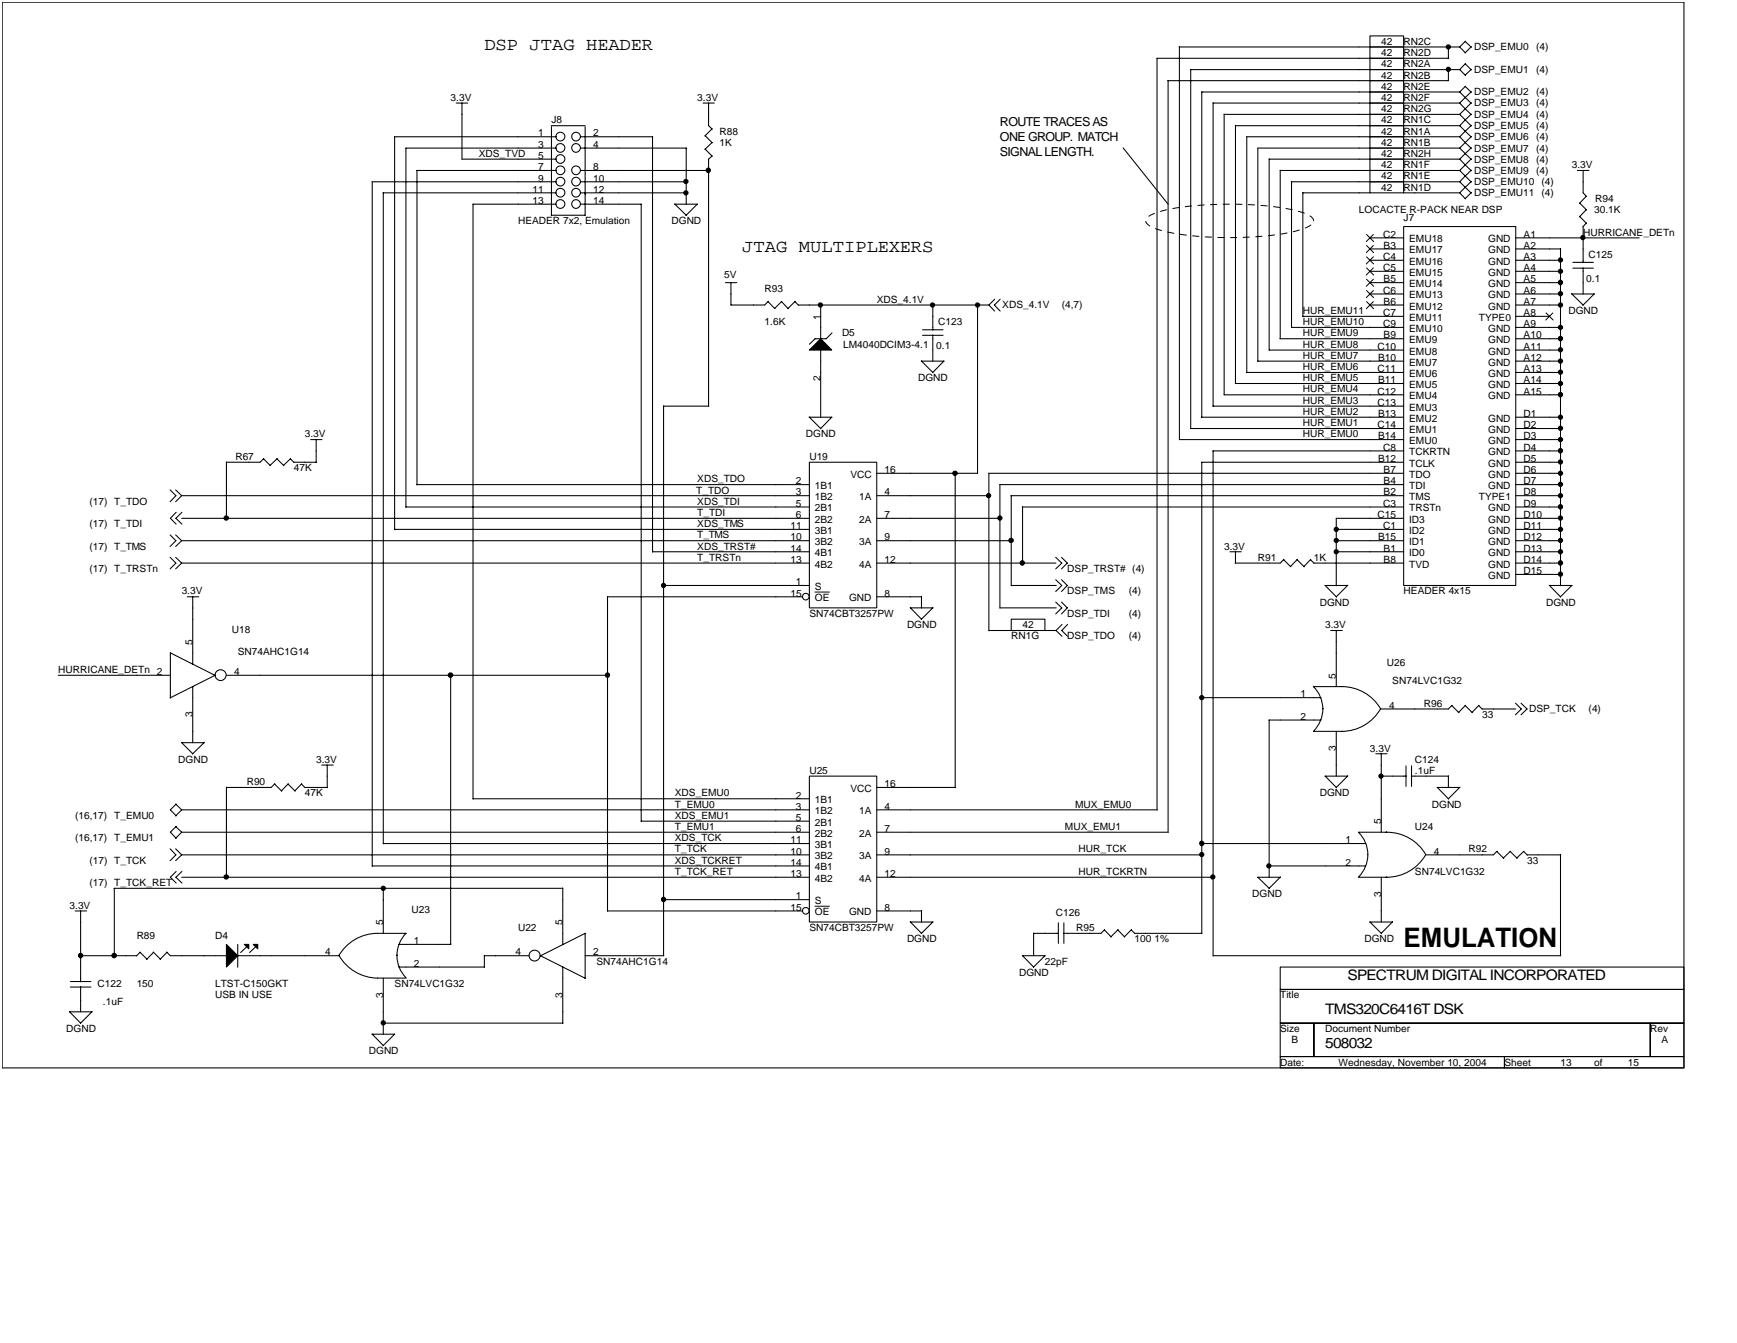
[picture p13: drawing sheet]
<svg xmlns="http://www.w3.org/2000/svg" width="279mm" height="216mm" viewBox="0 0 279 216" stroke-linecap="round" stroke-linejoin="round" font-family="sans-serif">
<defs><g id="words">
<text font-size="4.3" x="225.8" y="152.2">EMULATION</text>
<g font-size="2.9">
<text x="77.9" y="8.1">DSP JTAG HEADER</text>
<text x="119.4" y="40.5">JTAG MULTIPLEXERS</text>
</g>
<g font-size="2.3">
<text x="216.8" y="157.6">SPECTRUM DIGITAL INCORPORATED</text>
<text x="213.2" y="163">TMS320C6416T DSK</text>
<text x="213.2" y="168.4">508032</text>
</g>
<g font-size="2">
<text x="160.8" y="20.2">ROUTE TRACES AS</text>
<text x="160.8" y="22.7">ONE GROUP. MATCH</text>
<text x="160.8" y="25.1">SIGNAL LENGTH.</text>
</g>
<g font-size="1.6">
<text x="222.2" y="9">42</text>
<text x="222.2" y="7.2">42</text>
<text x="222.2" y="10.8">42</text>
<text x="225.8" y="9">RN2D</text>
<text x="225.8" y="7.2">RN2C</text>
<text x="225.8" y="10.8">RN2A</text>
<text x="237.1" y="8.1">DSP_EMU0</text>
<text x="237.1" y="11.7">DSP_EMU1</text>
<text x="247.1" y="8.1">(4)</text>
<text x="247.1" y="11.7">(4)</text>
<text x="72.5" y="16.2">3.3V</text>
<text x="112.2" y="16.2">3.3V</text>
<text x="222.2" y="12.6">42</text>
<text x="222.2" y="14.4">42</text>
<text x="222.2" y="16.2">42</text>
<text x="225.8" y="12.6">RN2B</text>
<text x="225.8" y="14.4">RN2E</text>
<text x="225.8" y="16.2">RN2F</text>
<text x="237.1" y="15.3">DSP_EMU2</text>
<text x="237.1" y="17.1">DSP_EMU3</text>
<text x="247.1" y="15.3">(4)</text>
<text x="247.1" y="17.1">(4)</text>
<text x="86.5" y="21.9">1</text>
<text x="86.5" y="23.8">3</text>
<text x="88.7" y="19.8">J8</text>
<text x="95.4" y="21.9">2</text>
<text x="95.4" y="23.8">4</text>
<text x="115.8" y="21.6">R88</text>
<text x="115.8" y="23.4">1K</text>
<text x="222.2" y="18">42</text>
<text x="222.2" y="19.8">42</text>
<text x="222.2" y="21.6">42</text>
<text x="222.2" y="23.4">42</text>
<text x="225.8" y="18">RN2G</text>
<text x="225.8" y="19.8">RN1C</text>
<text x="225.8" y="21.6">RN1A</text>
<text x="225.8" y="23.4">RN1B</text>
<text x="237.1" y="20.7">DSP_EMU5</text>
<text x="237.1" y="18.9">DSP_EMU4</text>
<text x="237.1" y="22.5">DSP_EMU6</text>
<text x="247.1" y="20.7">(4)</text>
<text x="247.1" y="18.9">(4)</text>
<text x="247.1" y="22.5">(4)</text>
<text x="77" y="25.2">XDS_TVD</text>
<text x="86.5" y="25.5">5</text>
<text x="86.5" y="27.4">7</text>
<text x="86.5" y="29.2">9</text>
<text x="95.4" y="27.4">8</text>
<text x="95.4" y="29.2">10</text>
<text x="222.2" y="28.8">42</text>
<text x="222.2" y="25.2">42</text>
<text x="222.2" y="27">42</text>
<text x="225.8" y="28.8">RN1E</text>
<text x="225.8" y="25.2">RN2H</text>
<text x="225.8" y="27">RN1F</text>
<text x="237.1" y="28">DSP_EMU9</text>
<text x="237.1" y="26.1">DSP_EMU8</text>
<text x="237.1" y="24.4">DSP_EMU7</text>
<text x="237.1" y="29.7">DSP_EMU10</text>
<text x="247.1" y="28">(4)</text>
<text x="247.1" y="26.1">(4)</text>
<text x="247.1" y="24.4">(4)</text>
<text x="248" y="29.7">(4)</text>
<text x="252.8" y="27">3.3V</text>
<text x="85.7" y="31">11</text>
<text x="85.7" y="32.8">13</text>
<text x="95.4" y="31">12</text>
<text x="95.4" y="32.8">14</text>
<text x="218.6" y="34.3">LOCACTE R-PACK NEAR DSP</text>
<text x="222.2" y="30.7">42</text>
<text x="225.8" y="30.7">RN1D</text>
<text x="225.8" y="35.5">J7</text>
<text x="237.1" y="31.6">DSP_EMU11</text>
<text x="248" y="31.6">(4)</text>
<text x="256.4" y="34.3">30.1K</text>
<text x="256.6" y="32.4">R94</text>
<text x="83.3" y="36">HEADER 7x2, Emulation</text>
<text x="108" y="36">DGND</text>
<text x="222.5" y="41.8">C4</text>
<text x="222.5" y="38.2">C2</text>
<text x="222.6" y="40">B3</text>
<text x="226.7" y="40.7">EMU17</text>
<text x="226.7" y="39">EMU18</text>
<text x="239.4" y="39">GND</text>
<text x="239.4" y="40.7">GND</text>
<text x="245.1" y="38.2">A1</text>
<text x="245.1" y="40">A2</text>
<text x="245.1" y="41.8">A3</text>
<text x="254.6" y="37.9">HURRICANE_DETn</text>
<text x="255.5" y="41.5">C125</text>
<text x="116.5" y="44.7">5V</text>
<text x="123" y="46.9">R93</text>
<text x="222.5" y="47.2">C6</text>
<text x="222.5" y="43.6">C5</text>
<text x="222.6" y="45.4">B5</text>
<text x="226.7" y="48">EMU13</text>
<text x="226.7" y="46.2">EMU14</text>
<text x="226.7" y="44.3">EMU15</text>
<text x="226.7" y="42.6">EMU16</text>
<text x="239.4" y="42.6">GND</text>
<text x="239.4" y="44.3">GND</text>
<text x="239.4" y="46.2">GND</text>
<text x="239.4" y="48">GND</text>
<text x="245.1" y="43.6">A4</text>
<text x="245.1" y="45.4">A5</text>
<text x="245.1" y="47.2">A6</text>
<text x="255.2" y="45.3">0.1</text>
<text x="123" y="52.3">1.6K</text>
<text x="132" y="51.4" transform="rotate(-90 132 51.4)">1</text>
<text x="141" y="48.7">XDS_4.1V</text>
<text x="150.9" y="52.3">C123</text>
<text x="161.2" y="49.6">XDS_4.1V</text>
<text x="170.8" y="49.6">(4,7)</text>
<text x="209.6" y="52.3">HUR_EMU10</text>
<text x="209.6" y="50.5">HUR_EMU11</text>
<text x="222.5" y="52.6">C9</text>
<text x="222.5" y="50.8">C7</text>
<text x="222.6" y="49">B6</text>
<text x="226.7" y="53.4">EMU10</text>
<text x="226.7" y="51.6">EMU11</text>
<text x="226.7" y="49.8">EMU12</text>
<text x="237.9" y="51.6">TYPE0</text>
<text x="239.4" y="49.8">GND</text>
<text x="239.4" y="53.4">GND</text>
<text x="245.1" y="49">A7</text>
<text x="245.1" y="50.8">A8</text>
<text x="245.1" y="52.6">A9</text>
<text x="252.3" y="50.5">DGND</text>
<text x="135.4" y="54.1">D5</text>
<text x="135.6" y="55.9">LM4040DCIM3-4.1</text>
<text x="150.6" y="56.1">0.1</text>
<text x="209.6" y="54.1">HUR_EMU9</text>
<text x="209.6" y="55.9">HUR_EMU8</text>
<text x="209.6" y="57.7">HUR_EMU7</text>
<text x="209.6" y="59.5">HUR_EMU6</text>
<text x="221.6" y="59.8">C11</text>
<text x="221.6" y="56.2">C10</text>
<text x="221.7" y="58">B10</text>
<text x="222.6" y="54.4">B9</text>
<text x="226.7" y="58.8">EMU7</text>
<text x="226.7" y="57">EMU8</text>
<text x="226.7" y="55.2">EMU9</text>
<text x="239.4" y="55.2">GND</text>
<text x="239.4" y="57">GND</text>
<text x="239.4" y="58.8">GND</text>
<text x="245.1" y="54.4">A10</text>
<text x="245.1" y="56.2">A11</text>
<text x="245.1" y="58">A12</text>
<text x="245.1" y="59.8">A13</text>
<text x="132" y="61.2" transform="rotate(-90 132 61.2)">2</text>
<text x="147.7" y="61.3">DGND</text>
<text x="209.6" y="64.9">HUR_EMU3</text>
<text x="209.6" y="61.3">HUR_EMU5</text>
<text x="209.6" y="63.1">HUR_EMU4</text>
<text x="221.6" y="65.2">C13</text>
<text x="221.6" y="63.4">C12</text>
<text x="221.7" y="61.6">B11</text>
<text x="226.7" y="64.2">EMU4</text>
<text x="226.7" y="62.4">EMU5</text>
<text x="226.7" y="60.6">EMU6</text>
<text x="239.4" y="60.6">GND</text>
<text x="239.4" y="62.4">GND</text>
<text x="239.4" y="64.2">GND</text>
<text x="245.1" y="61.6">A14</text>
<text x="245.1" y="63.4">A15</text>
<text x="49" y="70.3">3.3V</text>
<text x="129.6" y="70.3">DGND</text>
<text x="209.6" y="66.7">HUR_EMU2</text>
<text x="209.6" y="68.5">HUR_EMU1</text>
<text x="209.6" y="70.3">HUR_EMU0</text>
<text x="221.6" y="68.8">C14</text>
<text x="221.7" y="70.6">B14</text>
<text x="221.7" y="67">B13</text>
<text x="226.7" y="71.4">EMU0</text>
<text x="226.7" y="69.6">EMU1</text>
<text x="226.7" y="67.8">EMU2</text>
<text x="226.7" y="66">EMU3</text>
<text x="239.4" y="67.8">GND</text>
<text x="239.4" y="69.6">GND</text>
<text x="239.4" y="71.4">GND</text>
<text x="245.1" y="67">D1</text>
<text x="245.1" y="68.8">D2</text>
<text x="245.1" y="70.6">D3</text>
<text x="37.9" y="73.9">R67</text>
<text x="47.3" y="75.7">47K</text>
<text x="112.2" y="77.5">XDS_TDO</text>
<text x="128" y="77.9">2</text>
<text x="130.2" y="73.9">U19</text>
<text x="136.8" y="76.8">VCC</text>
<text x="142.3" y="76">16</text>
<text x="221.7" y="74.3">B12</text>
<text x="222.5" y="72.4">C8</text>
<text x="222.6" y="76">B7</text>
<text x="222.6" y="77.9">B4</text>
<text x="226.7" y="75">TCLK</text>
<text x="226.7" y="76.8">TDO</text>
<text x="226.7" y="73.2">TCKRTN</text>
<text x="239.4" y="73.2">GND</text>
<text x="239.4" y="75">GND</text>
<text x="239.4" y="76.8">GND</text>
<text x="245.1" y="72.4">D4</text>
<text x="245.1" y="74.3">D5</text>
<text x="245.1" y="76">D6</text>
<text x="245.1" y="77.9">D7</text>
<text x="14.4" y="81.1">(17) T_TDO</text>
<text x="112" y="79.3">T_TDO</text>
<text x="112.2" y="82.9">T_TDI</text>
<text x="112.2" y="81.1">XDS_TDI</text>
<text x="128" y="79.6">3</text>
<text x="128" y="81.5">5</text>
<text x="128" y="83.3">6</text>
<text x="131.1" y="80.4">1B2</text>
<text x="131.1" y="82.2">2B1</text>
<text x="131.1" y="78.6">1B1</text>
<text x="138.2" y="80.4">1A</text>
<text x="142.3" y="79.6">4</text>
<text x="142.3" y="83.3">7</text>
<text x="221.6" y="83.3">C15</text>
<text x="222.5" y="81.5">C3</text>
<text x="222.6" y="79.6">B2</text>
<text x="226.7" y="78.6">TDI</text>
<text x="226.7" y="82.2">TRSTn</text>
<text x="226.7" y="80.4">TMS</text>
<text x="237.9" y="80.4">TYPE1</text>
<text x="239.4" y="78.6">GND</text>
<text x="239.4" y="82.2">GND</text>
<text x="245.1" y="79.6">D8</text>
<text x="245.1" y="81.5">D9</text>
<text x="245.1" y="83.3">D10</text>
<text x="14.4" y="88.4">(17) T_TMS</text>
<text x="14.4" y="84.8">(17) T_TDI</text>
<text x="112.2" y="88.4">XDS_TRST#</text>
<text x="112.2" y="86.5">T_TMS</text>
<text x="112.2" y="84.8">XDS_TMS</text>
<text x="127.1" y="88.7">14</text>
<text x="127.1" y="85.1">11</text>
<text x="127.1" y="86.9">10</text>
<text x="131.1" y="87.6">3B2</text>
<text x="131.1" y="84">2B2</text>
<text x="131.1" y="89.4">4B1</text>
<text x="131.1" y="85.8">3B1</text>
<text x="138.2" y="84">2A</text>
<text x="138.2" y="87.6">3A</text>
<text x="142.3" y="86.9">9</text>
<text x="196.9" y="88.4">3.3V</text>
<text x="221.7" y="86.9">B15</text>
<text x="222.5" y="85.1">C1</text>
<text x="222.6" y="88.7">B1</text>
<text x="226.7" y="89.4">ID0</text>
<text x="226.7" y="87.6">ID1</text>
<text x="226.7" y="85.8">ID2</text>
<text x="226.7" y="84">ID3</text>
<text x="239.4" y="84">GND</text>
<text x="239.4" y="85.8">GND</text>
<text x="239.4" y="87.6">GND</text>
<text x="239.4" y="89.4">GND</text>
<text x="245.1" y="85.1">D11</text>
<text x="245.1" y="86.9">D12</text>
<text x="245.1" y="88.7">D13</text>
<text x="14.4" y="92">(17) T_TRSTn</text>
<text x="29.2" y="95.6">3.3V</text>
<text x="112.2" y="90.1">T_TRSTn</text>
<text x="127.1" y="90.5">13</text>
<text x="127.1" y="95.9">15</text>
<text x="128" y="94.1">1</text>
<text x="131.1" y="91.2">4B2</text>
<text x="131.1" y="94.8">S</text>
<text x="138.2" y="91.2">4A</text>
<text x="142.3" y="90.5">12</text>
<text x="142.3" y="95.9">8</text>
<text x="171.7" y="95.6">DSP_TMS</text>
<text x="171.7" y="92">DSP_TRST# (4)</text>
<text x="181.6" y="95.6">(4)</text>
<text x="202.3" y="90.1">R91</text>
<text x="211.3" y="90.1">1K</text>
<text x="222.6" y="90.5">B8</text>
<text x="225.8" y="95.6">HEADER 4x15</text>
<text x="226.7" y="91.2">TVD</text>
<text x="239.4" y="91.2">GND</text>
<text x="239.4" y="93.1">GND</text>
<text x="245.1" y="90.5">D14</text>
<text x="245.1" y="92.3">D15</text>
<text x="37.3" y="101.7">U18</text>
<text x="130.2" y="99.2">SN74CBT3257PW</text>
<text x="131.1" y="96.7">OE</text>
<text x="136.6" y="96.7">GND</text>
<text x="145.9" y="101">DGND</text>
<text x="164.5" y="101">42</text>
<text x="171.7" y="99.2">DSP_TDI</text>
<text x="181.6" y="99.2">(4)</text>
<text x="212.3" y="97.4">DGND</text>
<text x="213.2" y="101">3.3V</text>
<text x="248.7" y="97.4">DGND</text>
<text x="31" y="103.7" transform="rotate(-90 31 103.7)">5</text>
<text x="38.2" y="105.3">SN74AHC1G14</text>
<text x="162.7" y="102.8">RN1G</text>
<text x="171.7" y="102.8">DSP_TDO</text>
<text x="181.6" y="102.8">(4)</text>
<text x="223.1" y="107.1">U26</text>
<text x="9.4" y="108.2">HURRICANE_DETn 2</text>
<text x="37.7" y="108.5">4</text>
<text x="209.2" y="112.1">1</text>
<text x="214.9" y="109.1" transform="rotate(-90 214.9 109.1)">5</text>
<text x="223.4" y="113.9">4</text>
<text x="224" y="110">SN74LVC1G32</text>
<text x="229" y="113.6">R96</text>
<text x="31" y="115.3" transform="rotate(-90 31 115.3)">3</text>
<text x="209.2" y="115.7">2</text>
<text x="238.4" y="115.4">33</text>
<text x="246" y="114.5">DSP_TCK</text>
<text x="255.5" y="114.5">(4)</text>
<text x="28.7" y="122.6">DGND</text>
<text x="50.9" y="122.6">3.3V</text>
<text x="130.2" y="124.4">U25</text>
<text x="214.9" y="120.7" transform="rotate(-90 214.9 120.7)">3</text>
<text x="220.4" y="120.8">3.3V</text>
<text x="227.6" y="122.6">C124</text>
<text x="227.6" y="124.4">.1uF</text>
<text x="12.1" y="131.6">(16,17)</text>
<text x="18.4" y="131.6">T_EMU0</text>
<text x="39.7" y="126.2">R90</text>
<text x="49" y="128">47K</text>
<text x="108.6" y="131.6">XDS_EMU1</text>
<text x="108.6" y="128">XDS_EMU0</text>
<text x="108.6" y="129.9">T_EMU0</text>
<text x="128" y="128.4">2</text>
<text x="128" y="130.1">3</text>
<text x="128" y="132">5</text>
<text x="131.1" y="130.9">1B2</text>
<text x="131.1" y="129.1">1B1</text>
<text x="136.8" y="127.3">VCC</text>
<text x="138.2" y="130.9">1A</text>
<text x="142.3" y="130.1">4</text>
<text x="142.3" y="126.5">16</text>
<text x="172.9" y="129.9">MUX_EMU0</text>
<text x="212.3" y="128">DGND</text>
<text x="230.3" y="129.9">DGND</text>
<text x="12.1" y="135.2">(16,17)</text>
<text x="18.4" y="135.2">T_EMU1</text>
<text x="108.6" y="135.2">XDS_TCK</text>
<text x="108.6" y="133.4">T_EMU1</text>
<text x="108.6" y="137">T_TCK</text>
<text x="127.1" y="135.6">11</text>
<text x="127.1" y="137.4">10</text>
<text x="128" y="133.7">6</text>
<text x="131.1" y="132.7">2B1</text>
<text x="131.1" y="134.5">2B2</text>
<text x="131.1" y="136.3">3B1</text>
<text x="138.2" y="134.5">2A</text>
<text x="142.3" y="133.7">7</text>
<text x="142.3" y="137.4">9</text>
<text x="171.3" y="133.4">MUX_EMU1</text>
<text x="173.5" y="137">HUR_TCK</text>
<text x="216.4" y="135.6">1</text>
<text x="222.1" y="132.5" transform="rotate(-90 222.1 132.5)">5</text>
<text x="227.6" y="133.4">U24</text>
<text x="230.6" y="137.4">4</text>
<text x="236.2" y="137">R92</text>
<text x="14.4" y="142.5">(17) T_TCK_RET</text>
<text x="14.4" y="138.9">(17) T_TCK</text>
<text x="108.6" y="138.9">XDS_TCKRET</text>
<text x="108.6" y="140.6">T_TCK_RET</text>
<text x="127.1" y="139.2">14</text>
<text x="127.1" y="141">13</text>
<text x="131.1" y="138.1">3B2</text>
<text x="131.1" y="139.9">4B1</text>
<text x="131.1" y="141.7">4B2</text>
<text x="138.2" y="138.1">3A</text>
<text x="138.2" y="141.7">4A</text>
<text x="142.3" y="141">12</text>
<text x="173.5" y="140.6">HUR_TCKRTN</text>
<text x="216.4" y="139.2">2</text>
<text x="227.6" y="140.6">SN74LVC1G32</text>
<text x="245.6" y="138.9">33</text>
<text x="11.2" y="146.1">3.3V</text>
<text x="61.6" y="148.8" transform="rotate(-90 61.6 148.8)">5</text>
<text x="66.2" y="146.8">U23</text>
<text x="83.3" y="149.7">U22</text>
<text x="90.5" y="148.8" transform="rotate(-90 90.5 148.8)">5</text>
<text x="127.1" y="146.4">15</text>
<text x="128" y="144.6">1</text>
<text x="130.2" y="149.7">SN74CBT3257PW</text>
<text x="131.1" y="145.3">S</text>
<text x="131.1" y="147.2">OE</text>
<text x="136.6" y="147.2">GND</text>
<text x="142.3" y="146.4">8</text>
<text x="169.9" y="147.3">C126</text>
<text x="173.1" y="149.7">R95</text>
<text x="201.4" y="144.2">DGND</text>
<text x="222.1" y="144.2" transform="rotate(-90 222.1 144.2)">3</text>
<text x="22" y="150.9">R89</text>
<text x="34.6" y="150.9">D4</text>
<text x="52.3" y="153.6">4</text>
<text x="66.6" y="151.8">1</text>
<text x="66.6" y="155.4">2</text>
<text x="82.9" y="153.6">4</text>
<text x="95.4" y="153.6">2</text>
<text x="95.9" y="155.1">SN74AHC1G14</text>
<text x="145.9" y="151.5">DGND</text>
<text x="168.1" y="155.1">22pF</text>
<text x="182.5" y="151.5">100 1%</text>
<text x="219.5" y="151.5">DGND</text>
<text x="15.7" y="158.7">C122</text>
<text x="16.6" y="161.6">.1uF</text>
<text x="22" y="158.7">150</text>
<text x="34.6" y="158.7">LTST-C150GKT</text>
<text x="34.6" y="160.5">USB IN USE</text>
<text x="61.6" y="160.4" transform="rotate(-90 61.6 160.4)">3</text>
<text x="63.5" y="158.7">SN74LVC1G32</text>
<text x="90.5" y="160.4" transform="rotate(-90 90.5 160.4)">3</text>
<text x="163.9" y="156.9">DGND</text>
<text x="205.9" y="160.5">Title</text>
<text x="10.6" y="165.9">DGND</text>
<text x="205.9" y="165.9">Size</text>
<text x="207.7" y="167.7">B</text>
<text x="213.2" y="165.9">Document Number</text>
<text x="265.4" y="165.9">Rev</text>
<text x="267.3" y="167.7">A</text>
<text x="59.3" y="169.5">DGND</text>
<text x="205.9" y="171.3">Date:</text>
<text x="215.3" y="171.3">Wednesday, November 10, 2004</text>
<text x="242" y="171.3">Sheet</text>
<text x="251" y="171.3">13</text>
<text x="256.4" y="171.3">of</text>
<text x="261.8" y="171.3">15</text>
</g>
</g></defs>
<g fill="none" stroke="#000" stroke-width=".17">
<path d="M.4 .4h270.5v171.3h-270.5zM73.4 16.6h1.8M74.3 16.6v9h15.2M113.1 16.6h1.8M114 16.6v3.6l.6 .6M187.8 13h32.6M187.9 12.9v120.9M189.7 7.5h30.7M189.7 7.5v63.2h36.1M191.5 11.2h28.9M191.5 11.1v57.8M193.3 14.8h27.1"/>
<path d="M193.3 14.7v52.4M195.1 16.6h25.3M195.1 16.5v48.8M196.9 18.3v45.2h28.9M196.9 18.4h23.5M220.4 7.5h5.4v1.9h-5.4zM220.4 5.8h5.4v1.7h-5.4zM220.4 9.4h5.4v1.8h-5.4zM220.4 11.2h5.4v1.8h-5.4zM220.4 13h5.4v1.8h-5.4zM220.4 14.8h5.4v1.8h-5.4zM220.4 16.6h5.4v1.8h-5.4z"/>
<path d="M220.4 18.4h5.4v1.8h-5.4zM220.4 9.4h-34.3v120.8M225.8 16.6h9M225.8 9.4h7.2M225.8 7.5h9M225.8 11.2h9M225.8 13h7.2M225.8 14.8h9M225.8 18.4h9M233 7.5v1.9M233 11.1v1.9M234.8 7.5l.9 1"/>
<path d="M235.7 13.9l1 .9M235.7 17.5l1 .9M235.7 6.7l1 .9M235.7 10.3l1 .9M235.7 13.9l-.9 .9 .9 .9M235.7 15.6l-.9 1 .9 .9M235.7 19.2l-.9 1 .9 .9M235.7 6.6l-.9 .9M235.7 10.2l-.9 1 .9 .9M236.7 14.7l-1 1 1 .9M236.7 16.5l-1.9 1.9 1.9 1.8M236.7 18.3l-1 1"/>
<path d="M236.7 7.5l-1 1M236.7 11.1l-1 1M59.8 29.2h29.7M59.9 29.2v110M61.6 31h27.8M61.7 31v104.7M67 27.4h22.5M67.1 27.4v50.6M88.7 20.2h5.4M88.7 20.4v14.2M89.4 32.8h-13.3v95.7M89.5 22h-26v63.1"/>
<path d="M89.5 23.8h-24.2v57.7M93.4 32.8h9.8M93.4 27.4h20.6M93.4 31h17M93.4 29.2h17M93.4 22h11.6M93.4 23.8h17M94.1 20.4v14.2h-5.4M103.1 32.8v99.3M105 22v66.7M108.5 32.8l1.9 1.8M108.6 32.8h3.6"/>
<path d="M110.4 23.8v9.1M112.2 32.8l-1.9 1.8M113.4 21.8l1.2 1.2M113.4 24l1.2 1.1M114 25.6v39.7M114.5 20.7l-1.1 1.2M114.5 22.9l-1.1 1.1M114.5 25.1l-.6 .5M180.7 23.8l7.2 9M198.7 20.2v41.5M198.7 20.2h21.7M200.5 22h19.9"/>
<path d="M200.5 21.9v38M204.1 25.6h16.3M204.1 25.5v30.8h21.7M205.9 27.4h14.5M205.9 27.4v27.1M207.7 29.2h12.7M207.7 29.2v23.5M209.6 31h10.8M209.6 31v19.9M220.4 29.2h5.4v1.8h-5.4zM220.4 27.4h5.4v1.8h-5.4zM220.4 20.2h5.4v1.8h-5.4z"/>
<path d="M220.4 22h5.4v1.8h-5.4zM220.4 23.8h5.4v1.8h-5.4zM220.4 25.6h5.4v1.8h-5.4zM220.4 23.8h-18.1v34.3M220.4 38.2h5.4M225.8 36.4h18v57.7h-18zM225.8 27.4h9M225.8 31h9M225.8 29.2h9M225.8 20.2h9M225.8 22h9M225.8 23.8h9"/>
<path d="M225.8 25.6h9M234.8 31l.9 1M235.7 26.5l1 .9M235.7 22.9l1 .9M235.7 24.7l-.9 .9 .9 1M235.7 21.1l-.9 .9 .9 1M235.7 28.3l-.9 .9 .9 1M235.7 30.1l-.9 .9M236.7 25.5l-1.9 1.9 1.9 1.9M236.7 27.4l-1 .9M236.7 23.8l-1 .9 1 .9M236.7 21.9l-1.9 1.9 .9 .9"/>
<path d="M236.7 20.2l-1 .9 1 .9M236.7 29.2l-1 .9 1 .9M236.7 31l-1 .9M243.8 38.2h19.9M253.7 27.4h1.9M254.1 32.7l1.1 1.1M254.1 34.8l1.1 1.1M254.6 27.4v3.6l.6 .6M254.6 36.4v5.8M255.2 31.6l-1.1 1.1M255.2 33.7l-1.1 1.2M255.2 35.9l-.6 .6"/>
<path d="M116.7 45.4h1.8M117.6 45.4v3.6h5.4l.6-.6M123.5 48.5l1.1 1.1M125.7 48.5l1.1 1.1M125.7 48.4l-1.1 1.2M127.9 48.5l.6 .6M127.9 48.4l-1.1 1.2M128.4 49h30.7M131.1 54.5h1.8M131.2 54.4l-1 .9M132 49v5.5M132 56.2v10.9"/>
<path d="M133.8 53.5l-.9 1M148.2 58l1.8 1.9M148.2 58.1h3.7M148.4 53.9h3.3M148.4 53h3.3M150 49v4.1M150 53.9v4.2M151.8 58.1l-1.8 1.8M157.2 49v27.1M159.1 49l.9 1M160 48.1l-.9 .9M160.9 48.1l-1 .9 1 1"/>
<path d="M200.5 59.9h25.3M202.3 58.1h23.5M205.9 54.5h19.9M207.7 52.6h18.1M209.5 50.9h16.3M220.4 45.4h5.4M220.4 47.3h5.4M220.4 49h5.4M220.4 40h5.4M220.4 41.8h5.4M220.4 43.6h5.4M243.8 58.1h7.3"/>
<path d="M243.8 45.4h7.3M243.8 47.3h7.3M243.8 49h7.3M243.8 54.5h7.3M243.8 40h7.3M243.8 41.8h7.3M243.8 43.6h7.3M243.8 50.9h5.4M243.8 52.6h7.3M243.8 56.3h7.3M243.8 59.9h7.3M251 40v54.2"/>
<path d="M252.8 47.2l1.8 1.8M252.8 47.3h3.7M253 43.1h3.3M253 42.2h3.3M254.6 43.1v4.2M256.4 47.3l-1.8 1.8M27.4 78.8l.9 .9-.9 1M28.3 78.8l.9 .9M29.2 79.7l-.9 1M29.2 79.7h101M36.4 74.3v9M42.4 73.8l1.1 1.1"/>
<path d="M42.4 73.7l-.6 .6h-5.4M44.5 73.8l1.1 1.1M44.6 73.7l-1.2 1.1M46.7 73.8l.6 .6M46.8 73.7l-1.2 1.1M47.3 74.3h3.6M50 70.7h1.8M50.9 70.7v3.7M67.1 77.9h63.1M106.7 65.3h7.3M106.7 65.3v88.3M130.1 67l1.9 1.9"/>
<path d="M130.2 74.3h10.8v23.4h-10.8zM130.2 67.1h3.6M133.8 67.1l-1.8 1.8M141 79.7h18.1M141 76.1h16.2M153.6 76.1v50.5M159 76.1h66.8M159.1 76.1v25.3M160.8 77.9h65M160.8 77.9v19.9M162.6 79.7h63.2M162.7 79.7v14.5"/>
<path d="M191.5 68.9h34.3M193.3 67.1h32.5M193.3 74.3h32.5M193.3 74.3v75.8M195.1 72.5h30.7M195.1 65.3h30.7M195.1 72.5v81.2M198.7 61.7h27.1M243.8 67.1h7.3M243.8 70.7h7.3M243.8 74.3h7.3M243.8 79.7h7.3"/>
<path d="M243.8 77.9h7.3M243.8 76.1h7.3M243.8 61.7h7.3M243.8 63.5h7.3M243.8 68.9h7.3M243.8 72.5h7.3M27.4 86l.9 .9-.9 1M27.4 89.6l.9 .9-.9 1M28.3 86l.9 .9M28.3 89.6l.9 .9-.9 1M28.3 82.4l-.9 .9 .9 1M29.2 90.5h101"/>
<path d="M29.2 86.9l-.9 1M29.2 83.3h101M29.2 86.9h101M29.3 82.4l-1 .9 1 1M30.1 95.9h1.9M31 95.9v10.9M63.5 85.1h66.7M65.3 81.5h64.9M97.7 95.9h31.4M97.7 95.9v50.5M105 88.7h25.2M106.7 94.1h23.5"/>
<path d="M141 95.9h7.2v1.9M141 83.3h19.8M141 86.9h21.7M141 90.5h28.9M146.4 97.7l1.8 1.8M146.4 97.7h3.7M150 97.7l-1.8 1.9M160.8 97.7h9.1M162.7 94.1h7.2M162.7 99.5h5.4v1.9h-5.4zM164.4 81.5h61.4M164.5 81.5v9.1"/>
<path d="M169.8 96.8l1 .9-1 1M169.8 93.2l1 .9-1 1M169.8 89.6l1 .9-1 1M170.7 96.8l1 .9-1 1M170.7 93.2l1 .9-1 1M170.7 89.6l1 .9-1 1M197.8 88.7h1.9M198.7 88.7v1.9M206.5 90l1.1 1.1M206.5 89.9l-.6 .6h-7.2M208.6 90l1.2 1.1M208.7 89.9l-1.1 1.2"/>
<path d="M210.8 90l.6 .6M210.8 89.9l-1.1 1.2M211.3 90.5h14.5M213.1 94.1h3.7M213.2 94.1l1.8 1.9M214.9 88.7h10.9M214.9 85.1h10.9M214.9 86.9h10.9M216.8 94.1l-1.9 1.8M225.8 83.3h-10.9v10.9M243.8 88.7h7.3M243.8 83.3h7.3"/>
<path d="M243.8 85.1h7.3M243.8 86.9h7.3M243.8 90.5h7.3M243.8 81.5h7.3M243.8 92.3h7.3M249.2 94.1l1.8 1.8M249.2 94.1h3.7M252.8 94.1l-1.8 1.9M9.4 108.6h18M29.2 119.4l1.8 1.8M29.2 119.4h3.7M31 110.3v9.1"/>
<path d="M32.8 119.4l-1.8 1.8M34.6 108.6l-7.2 3.6M34.6 108.6l-7.2-3.6v7.2M36.4 108.6h61.4M72.5 108.5v43.3M159.1 101.4h3.6M168.1 101.4h1.8M169.9 101.4l.9 .9M170.8 100.4l-.9 1M171.7 100.4l-.9 1 .9 .9M193.3 112.2h19.2M204.1 115.8h8.4"/>
<path d="M204.1 115.8v25.3M211.3 110.4a5 5 0 0 1 1.5 3.5 5.2 5.2 0 0 1-1.5 3.6M211.3 110.4h4.6M211.3 117.6h4.6M214.1 101.4h1.8M214.9 101.4v9M214.9 117.6v7.2M215.8 110.4a7.2 7.2 0 0 1 6.3 3.6M222.1 113.9a7.2 7.2 0 0 1-6.3 3.7M233.5 113.4l1.2 1.2M233.6 113.4l-.6 .6h-10.8M235.7 113.4l1.1 1.2"/>
<path d="M235.7 113.4l-1.1 1.1M237.8 113.4l.6 .6M237.9 113.4l-1.1 1.1M238.4 114h5.4M243.8 113l.9 1-.9 .9M244.7 113l.9 1-.9 .9M27.4 136.5l.9 .9-.9 1M28.3 129.3l.9 .9M28.3 132.9l.9 .9M28.3 136.5l.9 .9M28.3 129.3l-.9 .9 .9 1M28.3 132.9l-.9 .9 .9 1"/>
<path d="M29.2 130.2l-.9 1M29.2 133.8l-.9 1M29.2 137.4l-.9 1M29.2 137.4h101M29.2 133.8h101M29.2 130.2h101M36.4 126.5v14.5M44.2 126l1.1 1.2M44.2 126l-.6 .6h-7.2M46.3 126l1.2 1.2M46.4 126l-1.1 1.1M48.5 126l.6 .6"/>
<path d="M48.5 126l-1.1 1.1M49 126.6h3.6M51.7 123h1.9M52.6 123v3.6M59.9 139.2h70.3M61.7 135.6h68.5M76.1 128.4h54.1M103.1 132h27.1M130.2 124.8h10.8v23.4h-10.8zM141 126.6h12.6M141 137.4h52.3M141 133.8h46.9"/>
<path d="M141 130.2h45.2M193.3 135.6h26.4M204.1 139.2h15.6M213.1 124.8h3.7M213.2 124.8l1.8 1.8M216.8 124.7l-1.9 1.9M218.5 133.8a5.1 5.1 0 0 1 0 7.2M218.5 133.8h4.6M221.3 121.2h1.8M222.1 124.8h4.1M222.2 121.2v12.6M223 133.8a7.2 7.2 0 0 1 6.3 3.6 7.2 7.2 0 0 1-6.3 3.6"/>
<path d="M226.2 123.1v3.3M227 124.8h6M227 123.1v3.3M231.2 126.6h3.6M231.2 126.6l1.8 1.9M233 124.7v1.9M234.8 126.5l-1.8 1.9M240.8 136.9l1.1 1.1M240.8 136.8l-.6 .6h-10.8M242.9 136.9l1.1 1.1M243 136.8l-1.2 1.1M245.1 136.9l.6 .6"/>
<path d="M245.1 136.8l-1.1 1.1M245.6 137.4h5.5M251 137.4v16.2M11.3 157.8h3.3M11.3 158.7h3.3M12.1 146.4h1.8M13 146.4v11.4M13 158.6v4.1M13 153.6h9M18.3 142.8h72.2M18.4 142.8v10.9M22.5 153l1.1 1.2"/>
<path d="M22.5 153.1l-.6 .6M24.7 153l1.1 1.2M24.7 153.1l-1.1 1.1M26.8 153l.6 .6h9.1M26.9 153.1l-1.1 1.1M28.3 140.1l-.9 .9 .9 1M29.2 141h101M29.3 140.1l-1 .9 1 1M38.2 153.6h16.3M38.2 151.8v3.7M39.7 152.2l-1 .9M41.1 152.2l-1 .9"/>
<path d="M54.5 153.6a7.3 7.3 0 0 0 6.2 3.6M60.7 150a7.2 7.2 0 0 0-6.2 3.6M60.8 150h4.5M60.8 157.2h4.5M61.7 142.8v7.2M61.7 157.2v9.1M64.1 151.8h8.4M64.1 155.5h13.9M65.3 150a5.1 5.1 0 0 0-1.4 3.6 5 5 0 0 0 1.4 3.6M77.9 153.6h7.2M77.9 153.6v1.9M86.9 153.7l7.2-3.7v7.3"/>
<path d="M86.9 153.6l7.3 3.7M90.5 142.8v9.1M90.5 155.4v9.1M94.1 153.6h12.7M97.7 146.4h31.4M106.7 144.6h23.5M141 141h54.2M141 146.4h7.3M146.4 148.2l1.8 1.8M146.4 148.2h3.7M148.2 146.4v1.9M150 148.2l-1.8 1.9"/>
<path d="M164.4 153.6l1.9 1.9M164.5 153.6h3.6M166.3 150h4M166.3 150v3.6M168.1 153.6l-1.9 1.9M170.2 148.4v3.3M171.1 148.4v3.3M177.6 149.5l1.1 1.1M177.7 149.5l-.6 .5h-6M179.8 149.5l1.1 1.1M179.8 149.5l-1.1 1.1M182 149.5l.6 .6"/>
<path d="M182 149.5l-1.1 1.1M182.5 150h10.8M195.1 153.6h56M202.3 141h3.6M202.3 141l1.9 1.8M205.9 155.5h65v3.6h-65zM205.9 159.1h65v5.4h-65zM206 141l-1.9 1.8M218.5 141h4.6M220.3 148.2h3.7M220.4 148.2l1.8 1.9M222.2 141v7.2"/>
<path d="M224 148.2l-1.8 1.8M11.1 162.6l1.9 1.9M11.2 162.7h3.6M14.8 162.7l-1.9 1.8M59.8 166.2l1.9 1.9M59.9 166.3h3.6M61.7 164.5h28.9M63.5 166.3l-1.9 1.8M205.9 164.5h5.4v5.4h-5.4zM205.9 169.9h36.1v1.8h-36.1zM211.3 164.5h54.1v5.4h-54.1zM242 169.9h28.9v1.8h-28.9z"/>
<path d="M265.4 164.5h5.5v5.4h-5.5z"/>
<circle cx="90.1" cy="22" r=".71"/>
<circle cx="90.1" cy="25.6" r=".71"/>
<circle cx="90.1" cy="29.2" r=".71"/>
<circle cx="90.1" cy="31" r=".71"/>
<circle cx="90.1" cy="23.8" r=".71"/>
<circle cx="90.1" cy="32.8" r=".71"/>
<circle cx="90.1" cy="27.4" r=".71"/>
<circle cx="92.7" cy="22" r=".7"/>
<circle cx="92.7" cy="23.8" r=".7"/>
<circle cx="92.7" cy="29.2" r=".7"/>
<circle cx="92.7" cy="31" r=".7"/>
<circle cx="92.7" cy="27.4" r=".7"/>
<circle cx="92.7" cy="32.8" r=".7"/>
<circle cx="129.6" cy="95.9" r=".54"/>
<circle cx="35.5" cy="108.5" r=".88"/>
<circle cx="86" cy="153.6" r=".88"/>
<circle cx="129.6" cy="146.4" r=".54"/>
</g>
<path d="M184.4 35.1a5 5 0 0 1 2.7-1.2 55.8 55.8 0 0 1 21.4 0 5 5 0 0 1 2.7 1.2l.1 .4a2.25 2.25 0 0 1-1.8 1.4 48.7 48.7 0 0 1-17 1.1l-1.5-.2a15.6 15.6 0 0 1-6.2-1.6l-.4-.3-.1-.4z" fill="none" stroke="#000" stroke-width=".16" stroke-dasharray="1 1 1 1 1 1 1 1"/>
<g fill="#000" stroke="#000" stroke-width=".17">
<path d="M132 54.5l1.8 1.8h-3.6z" fill-rule="evenodd"/>
<path d="M36.4 151.8l1.8 1.8-1.8 1.9z" fill-rule="evenodd"/>
<path d="M39.3 151.8h.7v.7z" fill-rule="evenodd"/>
<path d="M40.7 151.8h.8v.7z" fill-rule="evenodd"/>
<circle cx="233" cy="11.1" r=".34"/>
<circle cx="233" cy="7.5" r=".34"/>
<circle cx="110.3" cy="31" r=".34"/>
<circle cx="110.3" cy="29.2" r=".34"/>
<circle cx="113.9" cy="27.4" r=".35"/>
<circle cx="254.6" cy="38.2" r=".34"/>
<circle cx="132" cy="49" r=".34"/>
<circle cx="150" cy="49" r=".34"/>
<circle cx="157.2" cy="49" r=".34"/>
<circle cx="251" cy="45.4" r=".35"/>
<circle cx="251" cy="54.4" r=".35"/>
<circle cx="251" cy="43.6" r=".34"/>
<circle cx="251" cy="41.8" r=".34"/>
<circle cx="251" cy="52.6" r=".34"/>
<circle cx="251" cy="56.2" r=".34"/>
<circle cx="251" cy="58" r=".34"/>
<circle cx="251" cy="47.2" r=".34"/>
<circle cx="251" cy="49" r=".34"/>
<circle cx="251" cy="59.8" r=".34"/>
<circle cx="153.6" cy="76.1" r=".36"/>
<circle cx="159" cy="79.7" r=".34"/>
<circle cx="251" cy="72.5" r=".35"/>
<circle cx="251" cy="63.4" r=".35"/>
<circle cx="251" cy="76.1" r=".34"/>
<circle cx="251" cy="70.7" r=".34"/>
<circle cx="251" cy="77.9" r=".34"/>
<circle cx="251" cy="68.8" r=".34"/>
<circle cx="251" cy="74.3" r=".34"/>
<circle cx="251" cy="67.1" r=".34"/>
<circle cx="251" cy="61.6" r=".34"/>
<circle cx="251" cy="79.7" r=".34"/>
<circle cx="36.4" cy="83.3" r=".36"/>
<circle cx="106.7" cy="94.1" r=".34"/>
<circle cx="160.8" cy="83.3" r=".34"/>
<circle cx="162.6" cy="86.9" r=".36"/>
<circle cx="164.4" cy="90.5" r=".35"/>
<circle cx="214.9" cy="88.7" r=".34"/>
<circle cx="214.9" cy="86.9" r=".34"/>
<circle cx="214.9" cy="85.1" r=".34"/>
<circle cx="251" cy="81.5" r=".35"/>
<circle cx="251" cy="90.5" r=".35"/>
<circle cx="251" cy="92.3" r=".34"/>
<circle cx="251" cy="88.7" r=".34"/>
<circle cx="251" cy="83.3" r=".34"/>
<circle cx="251" cy="86.9" r=".34"/>
<circle cx="251" cy="85.1" r=".34"/>
<circle cx="72.5" cy="108.5" r=".37"/>
<circle cx="97.7" cy="108.5" r=".35"/>
<circle cx="193.3" cy="112.2" r=".34"/>
<circle cx="193.3" cy="135.6" r=".35"/>
<circle cx="193.3" cy="137.4" r=".34"/>
<circle cx="204.1" cy="139.2" r=".34"/>
<circle cx="222.1" cy="124.8" r=".34"/>
<circle cx="13" cy="153.6" r=".35"/>
<circle cx="18.4" cy="153.6" r=".37"/>
<circle cx="36.4" cy="141" r=".36"/>
<circle cx="61.6" cy="142.8" r=".34"/>
<circle cx="106.7" cy="144.6" r=".35"/>
<circle cx="195.1" cy="141" r=".34"/>
<circle cx="61.6" cy="164.4" r=".34"/>
</g>
<g fill="none" stroke="#000" stroke-width=".16">
<path d="M219.8 39.5l1.2 1.1M219.8 37.7l1.2 1.1M220.9 39.5l-1.1 1.1M220.9 37.7l-1.1 1.1M219.8 48.5l1.2 1.1M219.8 46.7l1.2 1.2M219.8 44.9l1.2 1.1M219.8 43.1l1.2 1.1M219.8 41.3l1.2 1.1M220.9 48.5l-1.1 1.1M220.9 46.7l-1.1 1.2M220.9 44.9l-1.1 1.1"/>
<path d="M220.9 43.1l-1.1 1.1M220.9 41.3l-1.1 1.1M248.7 50.3l1.1 1.1M249.8 50.3l-1.2 1.1M131.1 95.2h2.3M131.1 145.7h2.3"/>
</g>
<use href="#words"/>
</svg>
